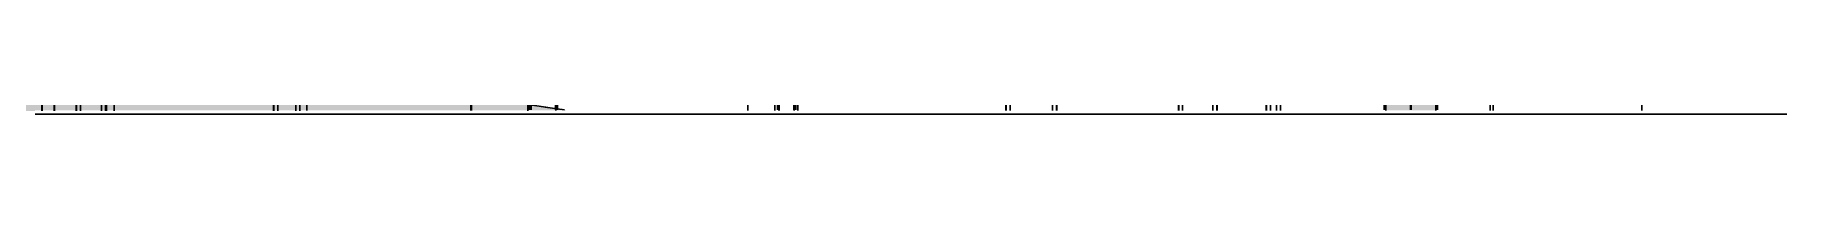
# Model space of a CAD drawing. Header units: millimetres. Extents: x -8297 to 34045, y -61360 to 6063.
# Drawn here: x 4100 to 33045, y -61360 to -61360 of the extents above; entities that cross this region are included whole.
import ezdxf

# ---------------------------------------------------------------- set-up
doc = ezdxf.new("R2010")
doc.units = ezdxf.units.MM
for name, color, linetype in [('S-QUOTE', 40, 'Continuous'), ('S-TAGLIO-PAV', 33, 'Continuous'), ('S-TAGLIO-PIL', 8, 'Continuous'), ('S-VISTA', 8, 'Continuous')]:
    doc.layers.add(name, color=color, linetype=linetype)

msp = doc.modelspace()

# ---------------------------------------------------------------- hatches: boundary and pattern name
at = {"layer": 'S-TAGLIO-PAV'}
msp.add_hatch(color=33, dxfattribs=at).paths.add_polyline_path([(5600, -61300), (4218, -61300), (4212, -61300), (4150, -61300), (4100, -61300), (4100, -61310), (4050, -61310), (4022, -61310), (3982, -61310), (3980, -61310), (3938, -61310), (3884, -61310), (3884, -60736), (3884, -60060), (3972, -60060), (3976, -60060), (4042, -60060), (4080, -60060), (4104, -60060), (4104, -60032), (4104, -60031), (4150, -60038), (4178, -60042), (4216, -60048), (5464, -60228), (5624, -60250), (5746, -60268), (5876, -60288), (6108, -60320), (6222, -60336), (6346, -60356), (6414, -60364), (6836, -60426), (6844, -60426), (6914, -60436), (7940, -60584), (7978, -60590), (8028, -60598), (8072, -60604), (8074, -60604), (8098, -60608), (8242, -60628), (8258, -60630), (8352, -60644), (8396, -60650), (8644, -60686), (8666, -60690), (8668, -60690), (9680, -60836), (9810, -60854), (10236, -60916), (11882, -61154), (11914, -61158), (11932, -61160), (12308, -61214), (12508, -61244), (12528, -61246), (12848, -61292), (12854, -61294), (12900, -61300), (12886, -61300), (12858, -61300), (12764, -61300), (12748, -61300), (11938, -61300), (11924, -61300), (11890, -61300), (9812, -61300), (9666, -61300), (8672, -61300), (8666, -61300), (8642, -61300), (8386, -61300), (8338, -61300), (8244, -61300), (8234, -61300), (8088, -61300), (8060, -61300), (8008, -61300), (7970, -61300), (7928, -61300), (6812, -61300), (6370, -61300), (6222, -61300), (6066, -61300), (5852, -61300), (5600, -61300)])
at = {"layer": 'S-TAGLIO-PIL'}
for points in [[(27128, -61300), (26416, -61300), (26416, -58766), (26416, -58350), (26532, -58350), (27244, -58350), (27244, -60884), (27244, -61300), (27128, -61300)], [(26392, -61290), (26388, -61290), (26388, -60020), (26388, -58904), (26390, -58904), (26392, -58904), (26400, -58904), (26408, -58904), (26408, -60172), (26408, -61290), (26400, -61290), (26392, -61290)], [(27260, -61290), (27252, -61290), (27252, -60022), (27252, -58904), (27260, -58904), (27268, -58904), (27272, -58904), (27272, -60172), (27272, -61290), (27270, -61290), (27268, -61290), (27260, -61290)]]:
    msp.add_hatch(color=8, dxfattribs=at).paths.add_polyline_path(points)

# ---------------------------------------------------------------- linework, layer by layer
at = {"layer": 'S-QUOTE'}
for p, q in [((15875, -61300), (15875, -58350)), ((30648, -61300), (30648, -58350))]:
    msp.add_line(p, q, dxfattribs=at)
at = {"layer": 'S-TAGLIO-PAV'}
for p, q in [((4154, -61360), (4100, -61360)), ((4154, -61360), (4212, -61360)), ((4212, -61360), (4217, -61360)), ((4217, -61360), (4218, -61360)), ((4218, -61360), (5601, -61360)), ((5601, -61360), (5853, -61360)), ((5853, -61360), (6067, -61360)), ((6067, -61360), (6223, -61360)), ((6223, -61360), (6813, -61360)), ((6813, -61360), (7928, -61360)), ((7928, -61360), (7969, -61360)), ((7969, -61360), (8007, -61360)), ((8007, -61360), (8059, -61360)), ((8059, -61360), (8087, -61360)), ((8087, -61360), (8234, -61360)), ((8234, -61360), (8244, -61360)), ((8338, -61360), (8244, -61360)), ((8338, -61360), (8386, -61360)), ((8386, -61360), (8643, -61360)), ((8643, -61360), (8666, -61360)), ((8666, -61360), (8672, -61360)), ((8672, -61360), (9667, -61360)), ((9667, -61360), (9811, -61360)), ((9811, -61360), (10263, -61360)), ((10263, -61360), (11891, -61360)), ((11891, -61360), (11924, -61360)), ((11924, -61360), (11938, -61360)), ((11938, -61360), (12748, -61360)), ((12527, -61246), (12848, -61293)), ((12748, -61360), (12765, -61360)), ((12765, -61360), (12858, -61360)), ((12858, -61360), (12886, -61360)), ((13855, -61360), (12886, -61360)), ((13855, -61360), (13967, -61360)), ((13967, -61360), (14229, -61360)), ((14229, -61360), (14330, -61360)), ((14330, -61360), (14497, -61360)), ((14497, -61360), (15748, -61360)), ((15748, -61360), (15784, -61360)), ((15847, -61360), (15784, -61360)), ((15847, -61360), (16532, -61360)), ((16532, -61360), (16555, -61360)), ((16555, -61360), (16656, -61360)), ((16656, -61360), (16671, -61360)), ((16671, -61360), (16720, -61360)), ((17507, -61360), (16720, -61360)), ((17507, -61360), (17556, -61360)), ((17556, -61360), (20516, -61360)), ((20516, -61360), (20532, -61360)), ((20532, -61360), (20704, -61360)), ((20704, -61360), (20708, -61360)), ((20708, -61360), (20759, -61360)), ((20759, -61360), (21308, -61360)), ((21308, -61360), (21326, -61360)), ((21728, -61360), (21326, -61360)), ((21728, -61360), (21806, -61360)), ((21806, -61360), (21853, -61360)), ((21853, -61360), (21870, -61360)), ((21870, -61360), (24069, -61360)), ((24069, -61360), (24080, -61360)), ((24080, -61360), (24206, -61360)), ((24206, -61360), (24229, -61360)), ((24229, -61360), (24425, -61360)), ((24443, -61360), (24425, -61360)), ((24443, -61360), (24520, -61360)), ((24520, -61360), (24533, -61360)), ((24533, -61360), (24600, -61360)), ((24600, -61360), (24612, -61360)), ((24612, -61360), (24675, -61360)), ((24990, -61360), (24675, -61360)), ((24990, -61360), (25136, -61360)), ((25136, -61360), (26457, -61360)), ((26457, -61360), (26459, -61360)), ((26459, -61360), (26512, -61360)), ((26512, -61360), (26514, -61360)), ((26514, -61360), (26649, -61360)), ((26649, -61360), (26650, -61360)), ((27449, -61360), (27250, -61360)), ((27449, -61360), (27583, -61360)), ((27583, -61360), (27775, -61360)), ((27775, -61360), (27893, -61360)), ((27893, -61360), (27901, -61360)), ((27923, -61360), (27901, -61360)), ((27923, -61360), (27977, -61360)), ((27977, -61360), (27987, -61360)), ((27987, -61360), (27987, -61360)), ((27987, -61360), (28058, -61360)), ((28058, -61360), (28068, -61360)), ((28068, -61360), (28142, -61360)), ((28142, -61360), (28200, -61360)), ((28200, -61360), (28217, -61360)), ((28217, -61360), (28275, -61360)), ((28275, -61360), (28339, -61360)), ((28339, -61360), (28342, -61360)), ((28468, -61360), (28342, -61360)), ((28468, -61360), (28503, -61360)), ((28503, -61360), (32846, -61360)), ((32846, -61360), (32848, -61360)), ((32848, -61360), (32866, -61360)), ((32866, -61360), (32872, -61360)), ((32872, -61360), (33045, -61360))]:
    msp.add_line(p, q, dxfattribs=at)
at = {"layer": 'S-TAGLIO-PIL'}
for p, q in [((26415, -58765), (26415, -61300)), ((26389, -60021), (26389, -61290)), ((26407, -60171), (26407, -61290)), ((27253, -60022), (27253, -61290)), ((27271, -60172), (27271, -61290)), ((27245, -60885), (27245, -61300))]:
    msp.add_line(p, q, dxfattribs=at)
at = {"layer": 'S-VISTA'}
for p, q in [((16393, -61300), (16393, -56950)), ((4215, -61300), (4215, -57960)), ((4220, -61300), (4220, -57960)), ((4415, -61300), (4415, -57960)), ((4420, -61300), (4420, -58350)), ((4780, -61300), (4780, -58350)), ((4785, -61300), (4785, -58350)), ((4850, -61300), (4850, -58350)), ((5200, -61300), (5200, -58350)), ((5265, -61300), (5265, -58350)), ((5265, -61300), (5265, -58350)), ((5280, -61300), (5280, -58350)), ((8040, -61300), (8040, -58350)), ((8045, -61300), (8045, -58350)), ((8110, -61300), (8110, -58350)), ((8410, -61300), (8410, -58350)), ((8475, -61300), (8475, -58350)), ((8475, -61300), (8475, -58350)), ((8590, -61300), (8590, -58350)), ((11300, -61300), (11300, -58350)), ((11310, -61300), (11310, -58350)), ((12705, -61300), (12705, -58350)), ((16325, -61300), (16325, -58350)), ((16325, -61300), (16325, -58350)), ((16390, -61300), (16390, -58350)), ((16393, -61300), (16393, -58350)), ((16640, -61300), (16640, -58350)), ((16705, -61300), (16705, -58350)), ((16705, -61300), (16705, -58350)), ((20140, -61300), (20140, -58350)), ((20145, -61300), (20145, -58350)), ((20210, -61300), (20210, -58350)), ((20910, -61300), (20910, -58350)), ((20975, -61300), (20975, -58350)), ((20980, -61300), (20980, -58350)), ((22990, -61300), (22990, -58350)), ((22995, -61300), (22995, -58350)), ((23060, -61300), (23060, -58350)), ((23560, -61300), (23560, -58350)), ((23625, -61300), (23625, -58350)), ((23630, -61300), (23630, -58350)), ((24440, -61300), (24440, -58350)), ((24445, -61300), (24445, -58350)), ((24510, -61300), (24510, -58350)), ((24610, -61300), (24610, -58350)), ((24675, -61300), (24675, -58350)), ((24680, -61300), (24680, -58350)), ((26415, -61300), (26415, -58350)), ((27245, -61300), (27245, -58350)), ((28139, -61300), (28139, -58350)), ((28139, -61300), (28139, -58350)), ((28189, -61300), (28189, -58350)), ((28189, -61300), (28189, -58350)), ((5407, -58500), (5407, -61300)), ((5410, -61300), (5410, -58500)), ((12269, -61290), (12269, -58903)), ((12273, -61290), (12273, -58903)), ((12287, -61290), (12287, -58903)), ((12299, -61290), (12299, -58903)), ((12701, -61290), (12701, -58903)), ((12705, -61290), (12705, -58903)), ((12705, -61290), (12705, -58903)), ((12713, -61290), (12713, -58903)), ((12727, -61290), (12727, -58903)), ((12727, -61290), (12727, -58903)), ((12727, -61290), (12727, -58903)), ((12727, -61290), (12727, -58903)), ((12731, -61290), (12731, -58903)), ((12731, -61290), (12731, -58903)), ((12731, -61290), (12731, -58903)), ((12731, -61290), (12731, -58903)), ((16367, -61290), (16367, -58903)), ((16371, -61290), (16371, -58903)), ((16385, -61290), (16385, -58903)), ((16393, -61290), (16393, -58903)), ((16393, -61290), (16393, -58903)), ((16397, -61290), (16397, -58903)), ((16639, -61290), (16639, -58903)), ((16643, -61290), (16643, -58903)), ((16651, -61290), (16651, -58903)), ((16665, -61290), (16665, -58903)), ((16669, -61290), (16669, -58903)), ((26389, -61290), (26389, -58903)), ((26393, -61290), (26393, -58903)), ((26407, -61290), (26407, -58903)), ((26415, -61290), (26415, -58903)), ((26415, -61290), (26415, -58903)), ((26419, -61290), (26419, -58903)), ((26823, -61290), (26823, -58903)), ((26827, -61290), (26827, -58903)), ((26827, -61290), (26827, -58903)), ((26833, -61290), (26833, -58903)), ((26833, -61290), (26833, -58903)), ((26837, -61290), (26837, -58903)), ((27241, -61290), (27241, -58903)), ((27245, -61290), (27245, -58903)), ((27245, -61290), (27245, -58903)), ((27253, -61290), (27253, -58903)), ((27267, -61290), (27267, -58903)), ((27271, -61290), (27271, -58903)), ((4215, -60048), (4215, -61310)), ((4220, -60048), (4220, -61310)), ((4415, -60076), (4415, -61310)), ((4420, -60077), (4420, -61310)), ((4780, -60129), (4780, -61310)), ((4785, -60130), (4785, -61310)), ((4850, -60139), (4850, -61310)), ((5200, -60190), (5200, -61310)), ((5265, -60199), (5265, -61310)), ((5265, -60199), (5265, -61310)), ((5280, -60201), (5280, -61310)), ((5407, -60219), (5407, -61310)), ((5410, -60220), (5410, -61310)), ((8040, -60599), (8040, -61310)), ((8045, -60600), (8045, -61310)), ((8110, -60609), (8110, -61310)), ((8410, -60653), (8410, -61310)), ((8475, -60662), (8475, -61310)), ((8475, -60662), (8475, -61310)), ((4100, -61360), (4210, -61360)), ((4220, -61360), (4760, -61360)), ((4760, -61360), (4860, -61360)), ((4860, -61360), (5180, -61360)), ((5180, -61360), (5270, -61360)), ((5270, -61360), (5400, -61360)), ((5400, -61360), (8020, -61360)), ((5915, -61360), (6740, -61360)), ((6740, -61360), (5915, -61360)), ((5915, -61360), (8300, -61360)), ((8300, -61360), (5915, -61360)), ((6740, -61360), (6820, -61360)), ((6820, -61360), (6740, -61360)), ((6820, -61360), (6780, -61360)), ((7460, -61360), (6820, -61360)), ((7460, -61360), (6820, -61360)), ((6820, -61360), (7460, -61360)), ((7500, -61360), (7460, -61360)), ((7540, -61360), (7460, -61360)), ((7460, -61360), (7540, -61360)), ((7630, -61360), (7540, -61360)), ((7540, -61360), (7630, -61360)), ((8020, -61360), (8100, -61360)), ((8100, -61360), (8400, -61360)), ((8300, -61360), (12505, -61360)), ((8400, -61360), (8300, -61360)), ((8400, -61360), (8470, -61360)), ((8475, -61360), (8400, -61360)), ((12305, -61360), (8475, -61360)), ((8480, -61360), (12300, -61360)), ((12240, -61205), (12760, -61280)), ((12240, -61205), (12240, -61310)), ((12240, -61205), (12240, -61310)), ((12380, -61360), (12305, -61360)), ((12310, -61360), (12380, -61360)), ((12380, -61360), (12640, -61360)), ((12505, -61360), (12380, -61360)), ((12515, -61360), (20125, -61360)), ((12640, -61360), (12515, -61360)), ((12710, -61360), (12640, -61360)), ((12640, -61360), (12710, -61360)), ((16310, -61360), (16380, -61360)), ((16380, -61360), (16310, -61360)), ((16380, -61360), (16650, -61360)), ((16640, -61360), (16380, -61360)), ((16450, -61360), (16620, -61360)), ((16620, -61360), (16450, -61360)), ((16620, -61360), (16690, -61360)), ((16690, -61360), (16620, -61360)), ((16690, -61360), (16640, -61360)), ((16650, -61360), (16690, -61360)), ((20125, -61360), (20200, -61360)), ((20200, -61360), (20900, -61360)), ((20900, -61360), (20975, -61360)), ((20975, -61360), (22980, -61360)), ((22990, -61360), (23060, -61360)), ((23060, -61360), (23560, -61360)), ((23560, -61360), (23635, -61360)), ((23635, -61360), (24425, -61360)), ((24425, -61360), (24520, -61360)), ((24520, -61360), (24600, -61360)), ((24600, -61360), (24675, -61360)), ((24675, -61360), (26645, -61360)), ((26645, -61360), (26720, -61360)), ((26740, -61360), (26650, -61360)), ((26720, -61360), (27180, -61360)), ((27160, -61360), (26740, -61360)), ((27250, -61360), (27160, -61360)), ((27180, -61360), (27250, -61360)), ((27190, -61360), (27500, -61360)), ((27250, -61360), (27190, -61360)), ((27500, -61360), (27740, -61360)), ((27740, -61360), (27890, -61360)), ((27890, -61360), (27970, -61360)), ((27970, -61360), (28005, -61360)), ((28005, -61360), (28039, -61360)), ((28039, -61360), (28289, -61360)), ((28139, -61300), (28139, -61260)), ((28189, -61300), (28189, -61260))]:
    msp.add_line(p, q, dxfattribs=at)

doc.saveas('drawing.dxf')
